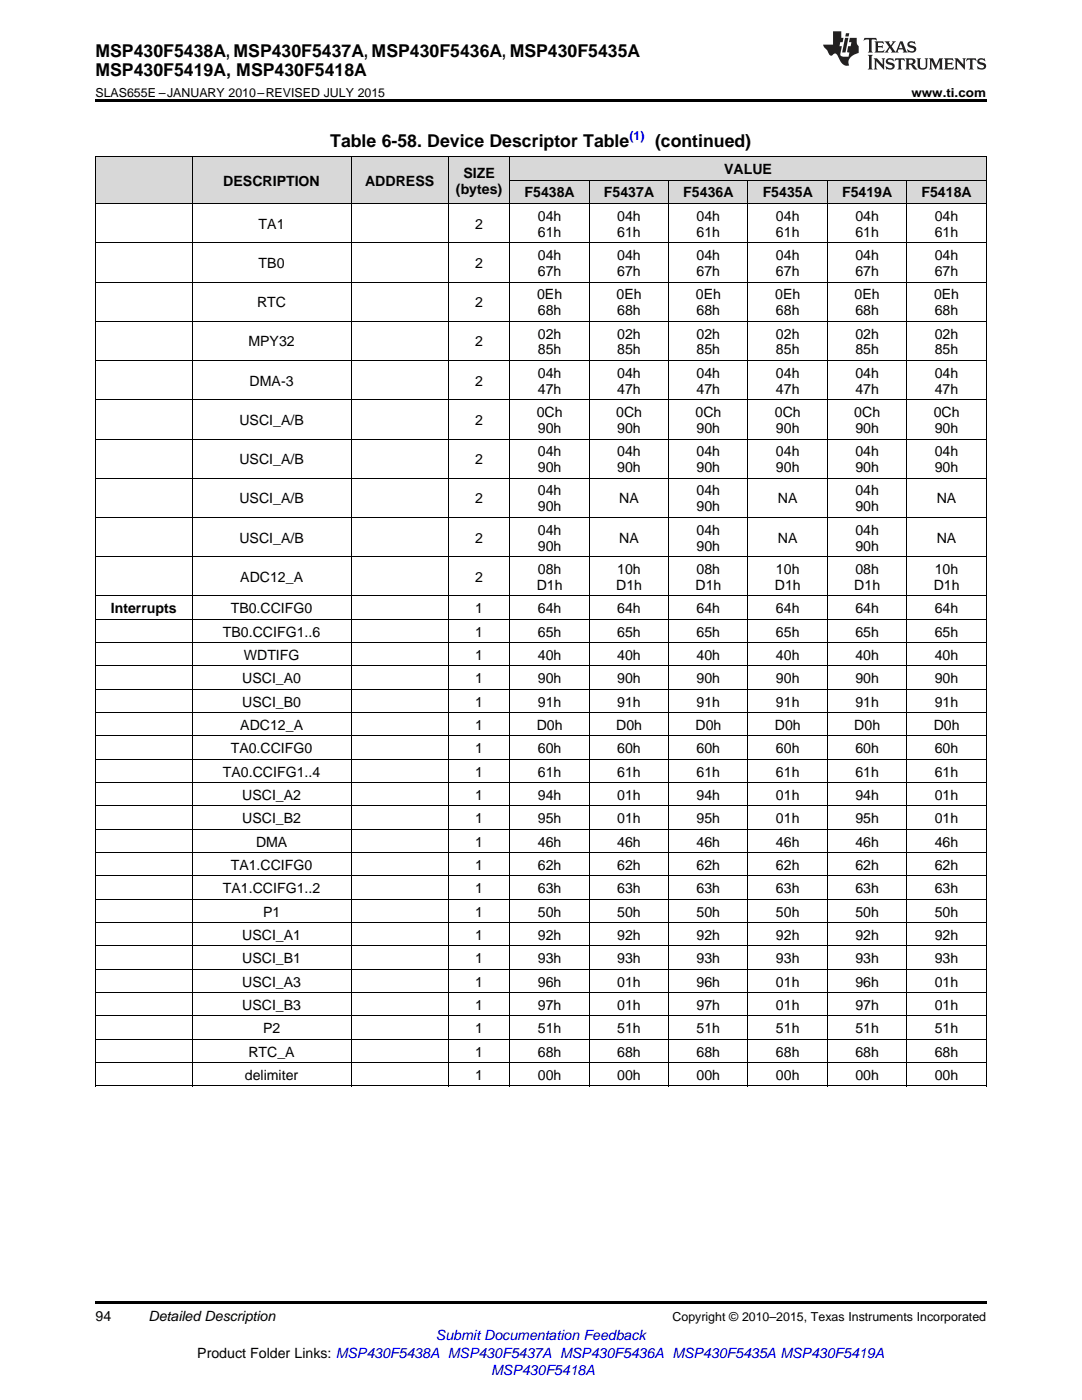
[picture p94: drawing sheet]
<svg xmlns="http://www.w3.org/2000/svg" width="216mm" height="279mm" viewBox="0 0 216 279" stroke-linecap="round" stroke-linejoin="round" font-family="sans-serif">
<defs><g id="words">
<g font-size="3.5">
<text x="19" y="11.3">MSP430F5438A, MSP430F5437A, MSP430F5436A, MSP430F5435A</text>
<text x="19" y="15.2">MSP430F5419A, MSP430F5418A</text>
<text x="65.9" y="29.3">Table 6-58. Device Descriptor Table</text>
<text x="130.7" y="29.3">(continued)</text>
</g>
<g font-size="2.8">
<text x="92.5" y="35.5">SIZE</text>
<text x="144.5" y="34.7">VALUE</text>
<text x="44.6" y="37.1">DESCRIPTION</text>
<text x="72.8" y="37.1">ADDRESS</text>
<text x="91" y="38.7">(bytes)</text>
<text x="104.7" y="39.4">F5438A</text>
<text x="120.5" y="39.4">F5437A</text>
<text x="136.3" y="39.4">F5436A</text>
<text x="152.2" y="39.4">F5435A</text>
<text x="168" y="39.4">F5419A</text>
<text x="183.9" y="39.4">F5418A</text>
<text x="51.6" y="45.6">TA1</text>
<text x="94.8" y="45.6">2</text>
<text x="107.3" y="44.1">04h</text>
<text x="107.3" y="47.2">61h</text>
<text x="123.2" y="44.1">04h</text>
<text x="123.2" y="47.2">61h</text>
<text x="139" y="44.1">04h</text>
<text x="139" y="47.2">61h</text>
<text x="154.8" y="44.1">04h</text>
<text x="154.8" y="47.2">61h</text>
<text x="170.7" y="44.1">04h</text>
<text x="170.7" y="47.2">61h</text>
<text x="186.5" y="44.1">04h</text>
<text x="186.5" y="47.2">61h</text>
<text x="51.6" y="53.5">TB0</text>
<text x="94.8" y="53.5">2</text>
<text x="107.3" y="51.9">04h</text>
<text x="123.2" y="51.9">04h</text>
<text x="139" y="51.9">04h</text>
<text x="154.8" y="51.9">04h</text>
<text x="170.7" y="51.9">04h</text>
<text x="186.5" y="51.9">04h</text>
<text x="107.2" y="59.7">0Eh</text>
<text x="107.3" y="55.1">67h</text>
<text x="123" y="59.7">0Eh</text>
<text x="123.2" y="55.1">67h</text>
<text x="138.9" y="59.7">0Eh</text>
<text x="139" y="55.1">67h</text>
<text x="154.7" y="59.7">0Eh</text>
<text x="154.8" y="55.1">67h</text>
<text x="170.5" y="59.7">0Eh</text>
<text x="170.7" y="55.1">67h</text>
<text x="186.4" y="59.7">0Eh</text>
<text x="186.5" y="55.1">67h</text>
<text x="51.3" y="61.3">RTC</text>
<text x="94.8" y="61.3">2</text>
<text x="107.3" y="62.9">68h</text>
<text x="123.2" y="62.9">68h</text>
<text x="139" y="62.9">68h</text>
<text x="154.8" y="62.9">68h</text>
<text x="170.7" y="62.9">68h</text>
<text x="186.5" y="62.9">68h</text>
<text x="49.6" y="69.1">MPY32</text>
<text x="94.8" y="69.1">2</text>
<text x="107.3" y="67.6">02h</text>
<text x="107.3" y="70.7">85h</text>
<text x="123.2" y="67.6">02h</text>
<text x="123.2" y="70.7">85h</text>
<text x="139" y="67.6">02h</text>
<text x="139" y="70.7">85h</text>
<text x="154.8" y="67.6">02h</text>
<text x="154.8" y="70.7">85h</text>
<text x="170.7" y="67.6">02h</text>
<text x="170.7" y="70.7">85h</text>
<text x="186.5" y="67.6">02h</text>
<text x="186.5" y="70.7">85h</text>
<text x="49.8" y="77">DMA-3</text>
<text x="94.8" y="77">2</text>
<text x="107.3" y="75.4">04h</text>
<text x="123.2" y="75.4">04h</text>
<text x="139" y="75.4">04h</text>
<text x="154.8" y="75.4">04h</text>
<text x="170.7" y="75.4">04h</text>
<text x="186.5" y="75.4">04h</text>
<text x="107.1" y="83.2">0Ch</text>
<text x="107.3" y="78.6">47h</text>
<text x="122.9" y="83.2">0Ch</text>
<text x="123.2" y="78.6">47h</text>
<text x="138.8" y="83.2">0Ch</text>
<text x="139" y="78.6">47h</text>
<text x="154.6" y="83.2">0Ch</text>
<text x="154.8" y="78.6">47h</text>
<text x="170.5" y="83.2">0Ch</text>
<text x="170.7" y="78.6">47h</text>
<text x="186.3" y="83.2">0Ch</text>
<text x="186.5" y="78.6">47h</text>
<text x="47.8" y="84.8">USCI_A/B</text>
<text x="94.8" y="84.8">2</text>
<text x="107.3" y="86.4">90h</text>
<text x="123.2" y="86.4">90h</text>
<text x="139" y="86.4">90h</text>
<text x="154.8" y="86.4">90h</text>
<text x="170.7" y="86.4">90h</text>
<text x="186.5" y="86.4">90h</text>
<text x="47.8" y="92.6">USCI_A/B</text>
<text x="94.8" y="92.6">2</text>
<text x="107.3" y="91.1">04h</text>
<text x="107.3" y="94.2">90h</text>
<text x="123.2" y="91.1">04h</text>
<text x="123.2" y="94.2">90h</text>
<text x="139" y="91.1">04h</text>
<text x="139" y="94.2">90h</text>
<text x="154.8" y="91.1">04h</text>
<text x="154.8" y="94.2">90h</text>
<text x="170.7" y="91.1">04h</text>
<text x="170.7" y="94.2">90h</text>
<text x="186.5" y="91.1">04h</text>
<text x="186.5" y="94.2">90h</text>
<text x="47.8" y="100.5">USCI_A/B</text>
<text x="94.8" y="100.5">2</text>
<text x="107.3" y="98.9">04h</text>
<text x="123.5" y="100.5">NA</text>
<text x="139" y="98.9">04h</text>
<text x="155.2" y="100.5">NA</text>
<text x="170.7" y="98.9">04h</text>
<text x="186.9" y="100.5">NA</text>
<text x="107.3" y="102.1">90h</text>
<text x="107.3" y="106.7">04h</text>
<text x="139" y="102.1">90h</text>
<text x="139" y="106.7">04h</text>
<text x="170.7" y="102.1">90h</text>
<text x="170.7" y="106.7">04h</text>
<text x="47.8" y="108.3">USCI_A/B</text>
<text x="94.8" y="108.3">2</text>
<text x="107.3" y="109.9">90h</text>
<text x="123.5" y="108.3">NA</text>
<text x="139" y="109.9">90h</text>
<text x="155.2" y="108.3">NA</text>
<text x="170.7" y="109.9">90h</text>
<text x="186.9" y="108.3">NA</text>
<text x="47.9" y="116.1">ADC12_A</text>
<text x="94.8" y="116.1">2</text>
<text x="107.1" y="117.7">D1h</text>
<text x="107.3" y="114.5">08h</text>
<text x="122.9" y="117.7">D1h</text>
<text x="123.2" y="114.5">10h</text>
<text x="138.8" y="117.7">D1h</text>
<text x="139" y="114.5">08h</text>
<text x="154.6" y="117.7">D1h</text>
<text x="154.8" y="114.5">10h</text>
<text x="170.5" y="117.7">D1h</text>
<text x="170.7" y="114.5">08h</text>
<text x="186.3" y="117.7">D1h</text>
<text x="186.5" y="114.5">10h</text>
<text x="22.1" y="122.4">Interrupts</text>
<text x="46" y="122.4">TB0.CCIFG0</text>
<text x="94.8" y="122.4">1</text>
<text x="107.3" y="122.4">64h</text>
<text x="123.2" y="122.4">64h</text>
<text x="139" y="122.4">64h</text>
<text x="154.8" y="122.4">64h</text>
<text x="170.7" y="122.4">64h</text>
<text x="186.5" y="122.4">64h</text>
<text x="44.5" y="127">TB0.CCIFG1..6</text>
<text x="48.6" y="131.7">WDTIFG</text>
<text x="94.8" y="127">1</text>
<text x="94.8" y="131.7">1</text>
<text x="107.3" y="127">65h</text>
<text x="107.3" y="131.7">40h</text>
<text x="123.2" y="127">65h</text>
<text x="123.2" y="131.7">40h</text>
<text x="139" y="127">65h</text>
<text x="139" y="131.7">40h</text>
<text x="154.8" y="127">65h</text>
<text x="154.8" y="131.7">40h</text>
<text x="170.7" y="127">65h</text>
<text x="170.7" y="131.7">40h</text>
<text x="186.5" y="127">65h</text>
<text x="186.5" y="131.7">40h</text>
<text x="48.3" y="136.3">USCI_A0</text>
<text x="94.8" y="136.3">1</text>
<text x="107.3" y="136.3">90h</text>
<text x="123.2" y="136.3">90h</text>
<text x="139" y="136.3">90h</text>
<text x="154.8" y="136.3">90h</text>
<text x="170.7" y="136.3">90h</text>
<text x="186.5" y="136.3">90h</text>
<text x="48.3" y="141">USCI_B0</text>
<text x="94.8" y="141">1</text>
<text x="107.3" y="141">91h</text>
<text x="123.2" y="141">91h</text>
<text x="139" y="141">91h</text>
<text x="154.8" y="141">91h</text>
<text x="170.7" y="141">91h</text>
<text x="186.5" y="141">91h</text>
<text x="47.9" y="145.7">ADC12_A</text>
<text x="94.8" y="145.7">1</text>
<text x="107.1" y="145.7">D0h</text>
<text x="122.9" y="145.7">D0h</text>
<text x="138.8" y="145.7">D0h</text>
<text x="154.6" y="145.7">D0h</text>
<text x="170.5" y="145.7">D0h</text>
<text x="186.3" y="145.7">D0h</text>
<text x="44.5" y="155">TA0.CCIFG1..4</text>
<text x="46" y="150.3">TA0.CCIFG0</text>
<text x="94.8" y="150.3">1</text>
<text x="94.8" y="155">1</text>
<text x="107.3" y="150.3">60h</text>
<text x="107.3" y="155">61h</text>
<text x="123.2" y="150.3">60h</text>
<text x="123.2" y="155">61h</text>
<text x="139" y="150.3">60h</text>
<text x="139" y="155">61h</text>
<text x="154.8" y="150.3">60h</text>
<text x="154.8" y="155">61h</text>
<text x="170.7" y="150.3">60h</text>
<text x="170.7" y="155">61h</text>
<text x="186.5" y="150.3">60h</text>
<text x="186.5" y="155">61h</text>
<text x="48.3" y="159.6">USCI_A2</text>
<text x="94.8" y="159.6">1</text>
<text x="107.3" y="159.6">94h</text>
<text x="123.2" y="159.6">01h</text>
<text x="139" y="159.6">94h</text>
<text x="154.8" y="159.6">01h</text>
<text x="170.7" y="159.6">94h</text>
<text x="186.5" y="159.6">01h</text>
<text x="48.3" y="164.3">USCI_B2</text>
<text x="94.8" y="164.3">1</text>
<text x="107.3" y="164.3">95h</text>
<text x="123.2" y="164.3">01h</text>
<text x="139" y="164.3">95h</text>
<text x="154.8" y="164.3">01h</text>
<text x="170.7" y="164.3">95h</text>
<text x="186.5" y="164.3">01h</text>
<text x="46" y="173.6">TA1.CCIFG0</text>
<text x="51.1" y="168.9">DMA</text>
<text x="94.8" y="168.9">1</text>
<text x="94.8" y="173.6">1</text>
<text x="107.3" y="168.9">46h</text>
<text x="107.3" y="173.6">62h</text>
<text x="123.2" y="168.9">46h</text>
<text x="123.2" y="173.6">62h</text>
<text x="139" y="168.9">46h</text>
<text x="139" y="173.6">62h</text>
<text x="154.8" y="168.9">46h</text>
<text x="154.8" y="173.6">62h</text>
<text x="170.7" y="168.9">46h</text>
<text x="170.7" y="173.6">62h</text>
<text x="186.5" y="168.9">46h</text>
<text x="186.5" y="173.6">62h</text>
<text x="44.5" y="178.3">TA1.CCIFG1..2</text>
<text x="94.8" y="178.3">1</text>
<text x="107.3" y="178.3">63h</text>
<text x="123.2" y="178.3">63h</text>
<text x="139" y="178.3">63h</text>
<text x="154.8" y="178.3">63h</text>
<text x="170.7" y="178.3">63h</text>
<text x="186.5" y="178.3">63h</text>
<text x="52.5" y="182.9">P1</text>
<text x="94.8" y="182.9">1</text>
<text x="107.3" y="182.9">50h</text>
<text x="123.2" y="182.9">50h</text>
<text x="139" y="182.9">50h</text>
<text x="154.8" y="182.9">50h</text>
<text x="170.7" y="182.9">50h</text>
<text x="186.5" y="182.9">50h</text>
<text x="48.3" y="187.6">USCI_A1</text>
<text x="94.8" y="187.6">1</text>
<text x="107.3" y="187.6">92h</text>
<text x="123.2" y="187.6">92h</text>
<text x="139" y="187.6">92h</text>
<text x="154.8" y="187.6">92h</text>
<text x="170.7" y="187.6">92h</text>
<text x="186.5" y="187.6">92h</text>
<text x="48.3" y="192.2">USCI_B1</text>
<text x="48.3" y="196.9">USCI_A3</text>
<text x="94.8" y="192.2">1</text>
<text x="94.8" y="196.9">1</text>
<text x="107.3" y="192.2">93h</text>
<text x="107.3" y="196.9">96h</text>
<text x="123.2" y="192.2">93h</text>
<text x="123.2" y="196.9">01h</text>
<text x="139" y="192.2">93h</text>
<text x="139" y="196.9">96h</text>
<text x="154.8" y="192.2">93h</text>
<text x="154.8" y="196.9">01h</text>
<text x="170.7" y="192.2">93h</text>
<text x="170.7" y="196.9">96h</text>
<text x="186.5" y="192.2">93h</text>
<text x="186.5" y="196.9">01h</text>
<text x="48.3" y="201.5">USCI_B3</text>
<text x="94.8" y="201.5">1</text>
<text x="107.3" y="201.5">97h</text>
<text x="123.2" y="201.5">01h</text>
<text x="139" y="201.5">97h</text>
<text x="154.8" y="201.5">01h</text>
<text x="170.7" y="201.5">97h</text>
<text x="186.5" y="201.5">01h</text>
<text x="52.5" y="206.2">P2</text>
<text x="94.8" y="206.2">1</text>
<text x="107.3" y="206.2">51h</text>
<text x="123.2" y="206.2">51h</text>
<text x="139" y="206.2">51h</text>
<text x="154.8" y="206.2">51h</text>
<text x="170.7" y="206.2">51h</text>
<text x="186.5" y="206.2">51h</text>
<text x="48.9" y="215.5">delimiter</text>
<text x="49.6" y="210.9">RTC_A</text>
<text x="94.8" y="210.9">1</text>
<text x="94.8" y="215.5">1</text>
<text x="107.3" y="210.9">68h</text>
<text x="107.3" y="215.5">00h</text>
<text x="123.2" y="210.9">68h</text>
<text x="123.2" y="215.5">00h</text>
<text x="139" y="210.9">68h</text>
<text x="139" y="215.5">00h</text>
<text x="154.8" y="210.9">68h</text>
<text x="154.8" y="215.5">00h</text>
<text x="170.7" y="210.9">68h</text>
<text x="170.7" y="215.5">00h</text>
<text x="186.5" y="210.9">68h</text>
<text x="186.5" y="215.5">00h</text>
<text x="19" y="263.6">94</text>
<text x="29.6" y="263.6">Detailed Description</text>
<text x="39.4" y="270.9">Product Folder Links: MSP430F5438A MSP430F5437A MSP430F5436A MSP430F5435A MSP430F5419A</text>
</g>
<g font-size="2.8" fill="#00f">
<text x="87" y="267.4">Submit Documentation Feedback</text>
<text x="98" y="274.5">MSP430F5418A</text>
</g>
<g font-size="2.5">
<text x="19" y="19.3">SLAS655E –JANUARY 2010–REVISED JULY 2015</text>
<text x="181.9" y="19.3">www.ti.com</text>
<text x="134.2" y="263.6">Copyright © 2010–2015, Texas Instruments Incorporated</text>
</g>
<text font-size="2.5" fill="#00f" x="125.6" y="27.9">(1)</text>
</g></defs>
<g fill="#d8d8d8">
<path d="M19 31.4h19.4v9.3h-19.4z"/>
<path d="M38.4 31.4h31.7v9.3h-31.7z"/>
<path d="M70.1 31.4h19.4v9.3h-19.4z"/>
<path d="M89.5 31.4h12.3v9.3h-12.3z"/>
<path d="M101.8 36h15.8v4.7h-15.8z"/>
<path d="M117.6 36h15.9v4.7h-15.9z"/>
<path d="M133.5 36h15.8v4.7h-15.8z"/>
<path d="M149.3 36h15.8v4.7h-15.8z"/>
<path d="M165.1 36h15.9v4.7h-15.9z"/>
<path d="M181 36h15.8v4.7h-15.8z"/>
<path d="M101.8 31.4h15.8v4.6h-15.8z"/>
<path d="M117.6 31.4h15.9v4.6h-15.9z"/>
<path d="M133.5 31.4h15.8v4.6h-15.8z"/>
<path d="M149.3 31.4h15.8v4.6h-15.8z"/>
<path d="M165.1 31.4h15.9v4.6h-15.9z"/>
<path d="M181 31.4h15.8v4.6h-15.8z"/>
</g>
<path d="M19 19.9h177.8v.5h-177.8zM19 259.7h177.8v.5h-177.8z" fill="#000"/>
<g fill="none" stroke="#000" stroke-width=".2">
<path d="M19 31.3h177.8M19.1 31.3v185.5M38.3 31.3v185.5M70 31.3v185.5M89.4 31.3v185.5M101.7 31.3v185.5M101.8 36h95M117.6 36v180.8M133.4 36v180.8M149.2 36v180.8M165.1 36v180.8M180.9 36v180.8"/>
<path d="M196.8 31.3v185.5M19 56.3h177.8M19 48.5h177.8M19 40.6h177.8M19 79.8h177.8M19 71.9h177.8M19 64.1h177.8M19 95.4h177.8M19 87.6h177.8M19 118.9h177.8M19 111.1h177.8M19 103.3h177.8"/>
<path d="M19 137.6h177.8M19 132.9h177.8M19 128.3h177.8M19 123.6h177.8M19 156.2h177.8M19 151.5h177.8M19 146.9h177.8M19 142.2h177.8M19 179.5h177.8M19 174.8h177.8M19 170.2h177.8M19 165.5h177.8"/>
<path d="M19 160.8h177.8M19 198.1h177.8M19 193.4h177.8M19 188.8h177.8M19 184.1h177.8M19 216.7h177.8M19 212.1h177.8M19 207.4h177.8M19 202.8h177.8"/>
</g>
<g fill="#231f20">
<path d="M172.5 7.6l-.1 .5 .4-.2h.6v.1v2.1l-.2 .4h.9l-.2-.4v-2.1l.1-.1h.5l.5 .2-.2-.5zM174.5 8.3l.2 .3v1.5l-.2 .4h1.8l.2-.6a1.04 1.04 0 0 1-1.3 .2v-.7h.6l.3 .2v-.6l-.3 .2h-.6v-.6l.8-.1 .4 .3-.2-.5zM176.5 8.3l.9 1.1-.9 1.1h.8l-.2-.2 .4-.7 .5 .7-.2 .2h1.5l-.2-.2 .2-.4h.9l.1 .4-.2 .2h1l-.3-.3-.7-1.9h-.5l-.9 2-.8-1 .9-1h-.8l.1 .3-.4 .5-.3-.6 .1-.2zM179.7 8.6l.4 1h-.7zM181.3 8.4a.63 .63 0 0 0-.2 .7 .63 .63 0 0 0 .6 .4l.6 .2 .1 .2a.75 .75 0 0 1-.7 .4 .75 .75 0 0 1-.6-.5l.1 .7 .1-.1a1.11 1.11 0 0 0 1.5-.6 1.13 1.13 0 0 0-1.2-.8l-.1-.4a1.04 1.04 0 0 1 1.2 .2l-.2-.5-.2 .1-.4-.2zM173.2 10.9l.2 .4v2.2l-.2 .4h1l-.3-.4v-2.2l.3-.4zM174.3 11.6l.3 .4v1.5l-.3 .4h.8l-.2-.4v-1.3l1.5 1.7v-1.9l.2-.4h-.7l.2 .4v.9l-1.1-1.3zM177 11.8a.62 .62 0 0 0-.2 .7 .62 .62 0 0 0 .6 .4l.6 .1 .1 .3a.76 .76 0 0 1-.7 .3 .76 .76 0 0 1-.7-.4l.2 .7 .1-.1a1.11 1.11 0 0 0 1.5-.6 1.13 1.13 0 0 0-1.2-.8l-.1-.4a1.04 1.04 0 0 1 1.2 .2l-.2-.6-.2 .1-.5-.1zM178.7 11.6l-.2 .6a.61 .61 0 0 1 .8-.3v1.6l-.2 .4h.9l-.2-.4v-1.6a.63 .63 0 0 1 .7 .3l-.1-.6zM180.6 11.6l.3 .4v1.5l-.3 .4h1l-.2-.2-.1-.8 .6 .2a.76 .76 0 0 0 1.2 .7l-1-1a.58 .58 0 0 0 .6-.5 .58 .58 0 0 0-.5-.6zM181.4 11.9h.1a.45 .45 0 0 1 .5 .1 .45 .45 0 0 1 .1 .5l-.8 .2zM182.9 11.6l.2 .2a2.17 2.17 0 0 0 .3 1.9 .99 .99 0 0 0 1.6-.6v-1.1l.2-.4h-.7l.2 .2a1.92 1.92 0 0 1-.2 1.8 .6 .6 0 0 1-.9-.5v-1.1l.2-.4zM185.4 11.6l.2 .4v1.5l-.2 .4h.7l-.2-.4v-1.4l.8 1.8 .8-1.8v1.4l-.2 .4h.9l-.2-.4v-1.5l.2-.4h-.8l-.6 1.5-.6-1.5zM188.4 11.6l.2 .4v1.5l-.2 .4h1.8l.1-.6a1.04 1.04 0 0 1-1.2 .1v-.6h.5l.4 .2v-.6l-.4 .2h-.5v-.7h.8l.3 .3-.1-.6zM190.5 11.6l.2 .4v1.5l-.2 .4h.7l-.2-.4v-1.3l1.5 1.7v-1.9l.2-.4h-.7l.2 .4v.9l-1.1-1.3zM192.9 11.6l-.1 .6a.61 .61 0 0 1 .7-.3l.1 1.6-.3 .4h1l-.3-.4 .1-1.6a.63 .63 0 0 1 .7 .3l-.1-.6zM195.2 11.8a.62 .62 0 0 0-.2 .7 .62 .62 0 0 0 .6 .4l.6 .1 .1 .3a.76 .76 0 0 1-.7 .3 .76 .76 0 0 1-.6-.4l.1 .7 .1-.1a1.11 1.11 0 0 0 1.6-.6 1.13 1.13 0 0 0-1.3-.8l-.1-.4a1.04 1.04 0 0 1 1.2 .2l-.1-.6-.2 .1-.5-.1z"/>
<path d="M166.2 6.3v2.6h-1.9v.4l.8 .9a.91 .91 0 0 0 1 .8 .56 .56 0 0 1 .5-.3 .56 .56 0 0 1 .5 .3l.4 .8a1.53 1.53 0 0 0 1.9 1.2 1.54 1.54 0 0 1 1-2.1l.9-.3v-1.4a1.52 1.52 0 0 1-.4-1.6h-1.3l-.2 .8h.5l-.2 .8h-.5l-.1 1v.2l.4 .1-.2 .8a1.93 1.93 0 0 1-1.6-.3l.3-1.8h-.5l.2-.8h.4l.2-.8h-.4v-1.3zM168.6 7.6l-.6 2.9h.7l.6-2.9zM168.8 6.6l-.1 .7h.6l.2-.7z"/>
</g>
<use href="#words"/>
</svg>
